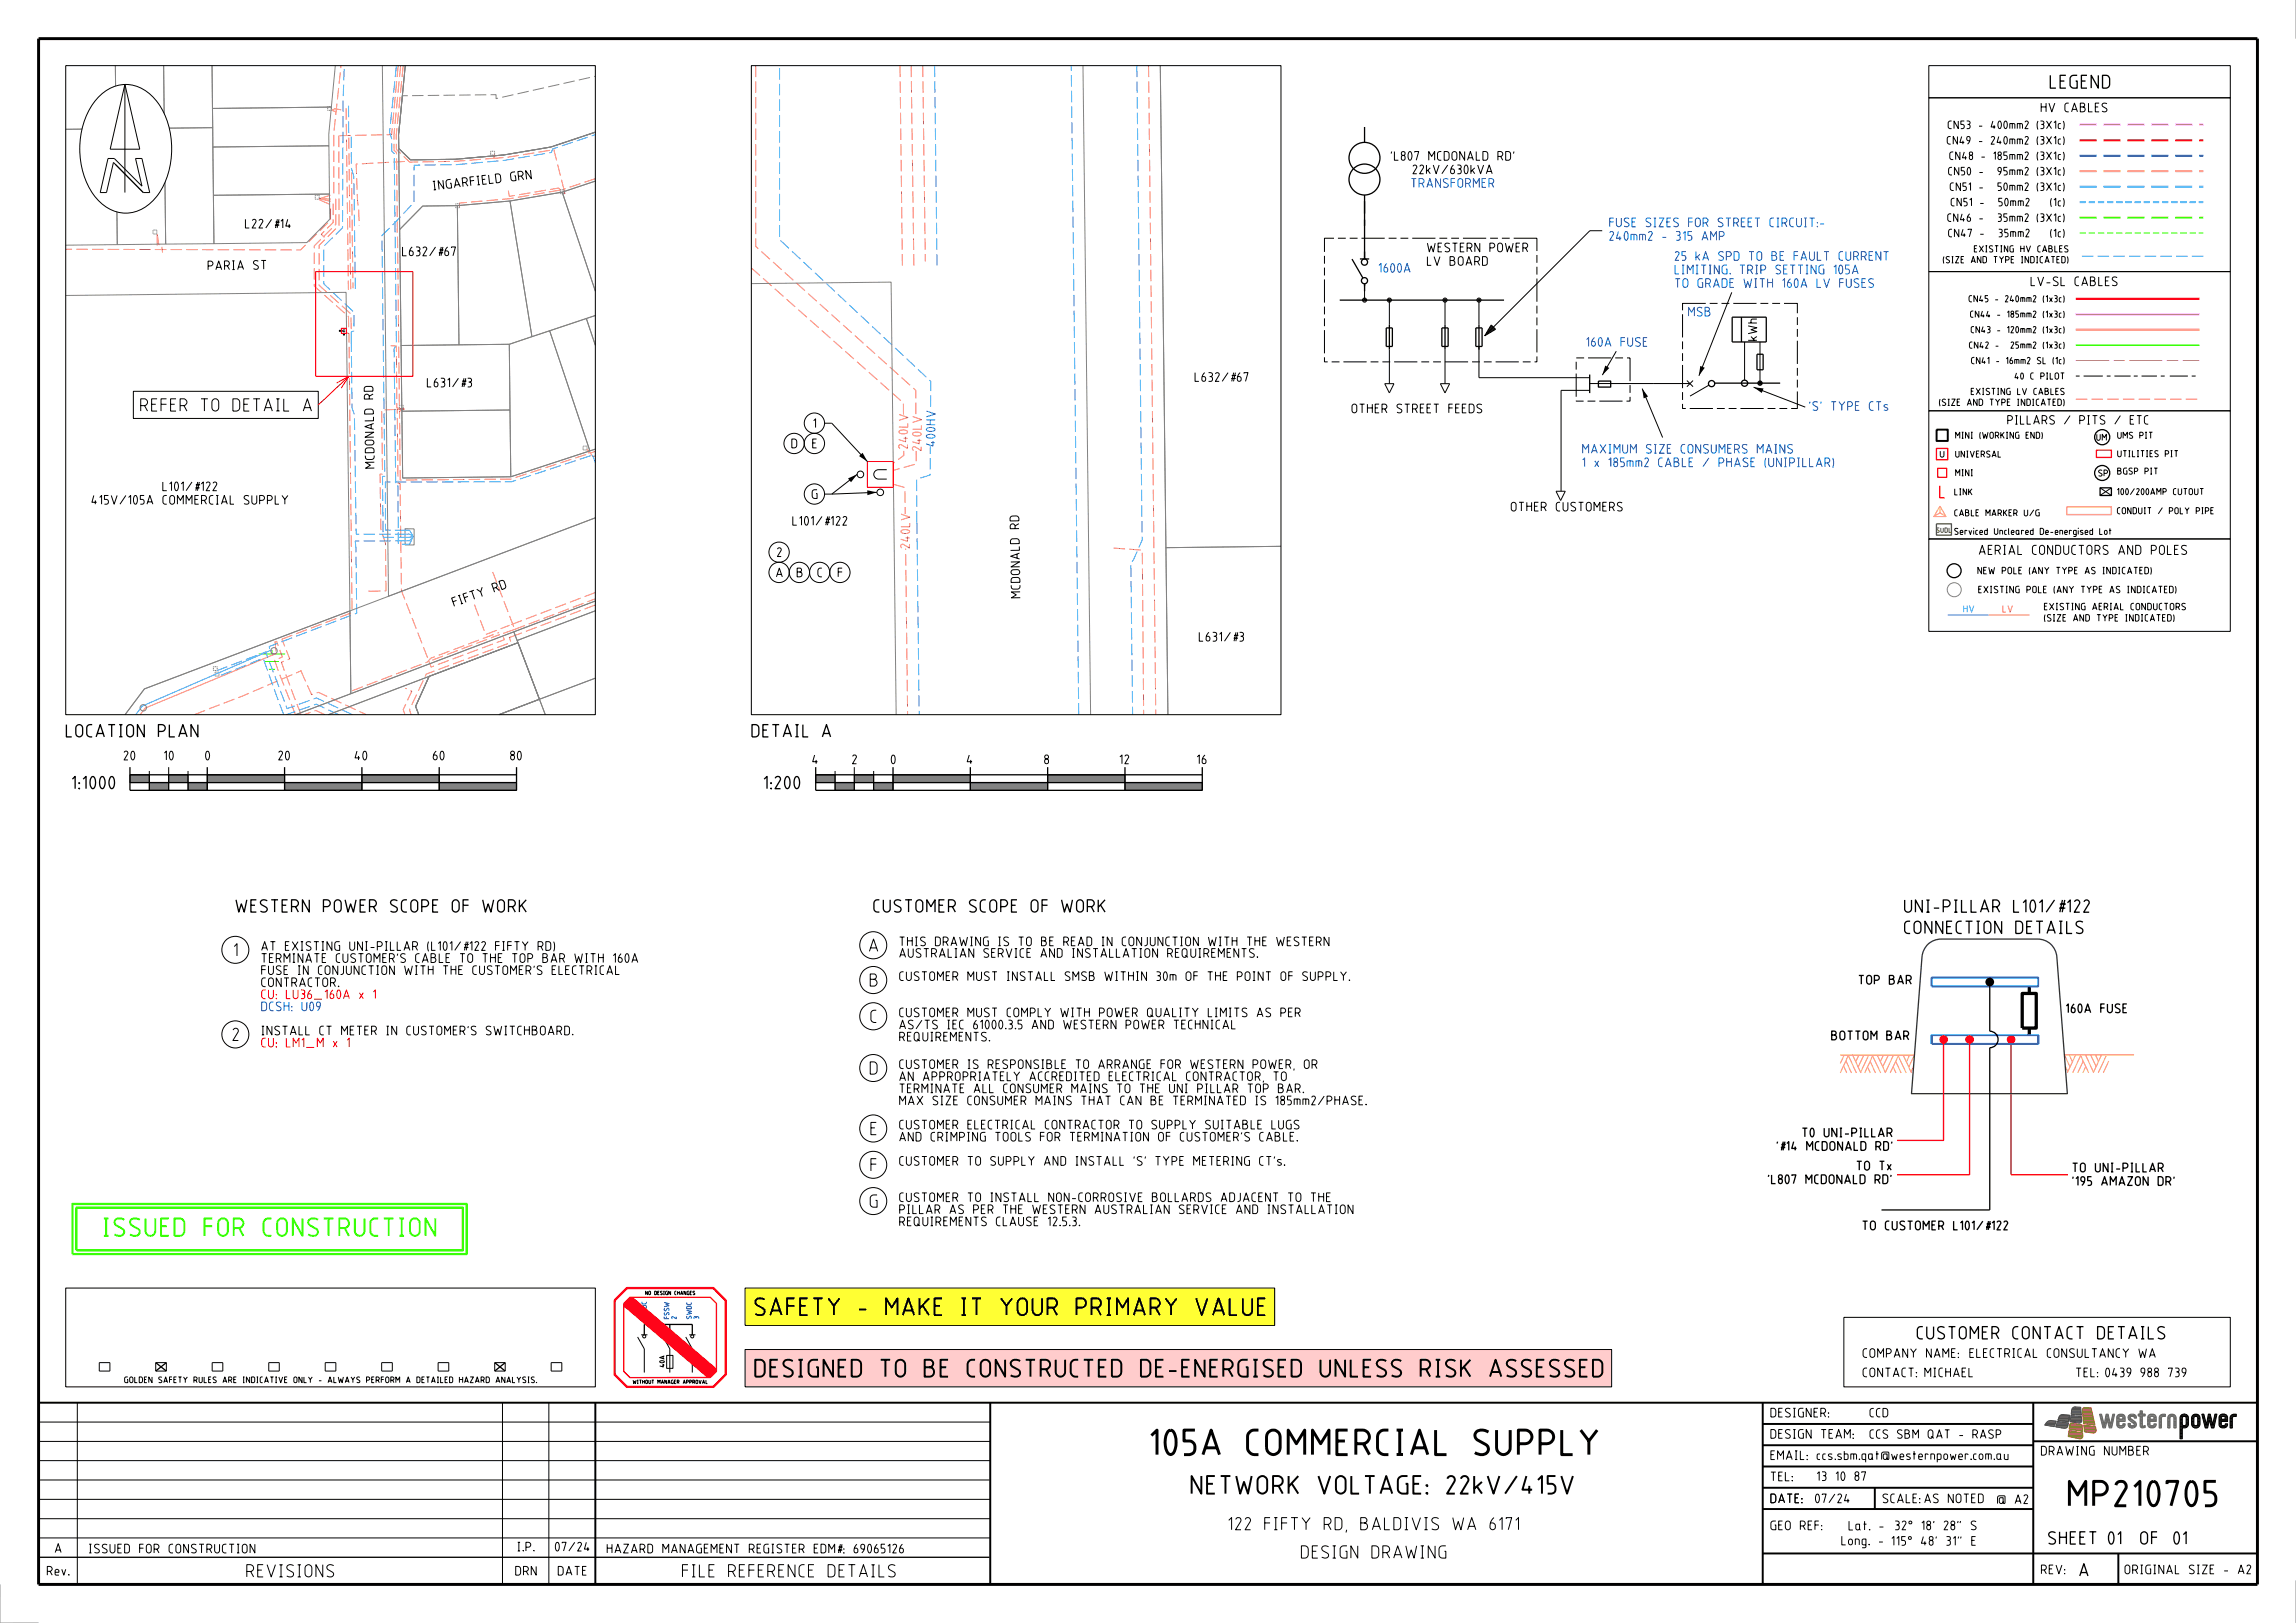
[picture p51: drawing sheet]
<svg xmlns="http://www.w3.org/2000/svg" width="594mm" height="420mm" viewBox="0 0 594 420" stroke-linecap="round" stroke-linejoin="round" font-family="sans-serif">
<defs><g id="words">
<g font-size="7">
<text x="285" y="376.7">105A COMMERCIAL SUPPLY</text>
<text x="532.5" y="390">MP210705</text>
</g>
<text font-size="5" fill="#3f0" x="26.6" y="320">ISSUED FOR CONSTRUCTION</text>
<text font-size="5" x="292.2" y="386.7">NETWORK VOLTAGE: 22kV/415V</text>
<g font-size="4.8">
<text x="195.2" y="340.6">SAFETY - MAKE IT YOUR PRIMARY VALUE</text>
<text x="195.2" y="356.5">DESIGNED TO BE CONSTRUCTED DE-ENERGISED UNLESS RISK ASSESSED</text>
</g>
<text font-size="3.6" x="530.3" y="23">LEGEND</text>
<g font-size="3.5">
<text x="36.3" y="106.5">REFER TO DETAIL A</text>
<text x="17" y="190.8">LOCATION PLAN</text>
<text x="194.4" y="190.8">DETAIL A</text>
<text x="18.6" y="204.3">1:1000</text>
<text x="197.5" y="204.3">1:200</text>
<text x="60.9" y="236.2">WESTERN POWER SCOPE OF WORK</text>
<text x="225.9" y="236.2">CUSTOMER SCOPE OF WORK</text>
<text x="492.6" y="236.2">UNI-PILLAR L101/#122</text>
<text x="492.6" y="241.7">CONNECTION DETAILS</text>
<text x="60.4" y="247.6">1</text>
<text x="224.8" y="246.4">A</text>
<text x="225" y="255.4">B</text>
<text x="60.1" y="269.4">2</text>
<text x="225.1" y="264.8">C</text>
<text x="225" y="278.1">D</text>
<text x="225.1" y="293.8">E</text>
<text x="225.1" y="303.2">F</text>
<text x="225" y="312.6">G</text>
<text x="495.9" y="346.6">CUSTOMER CONTACT DETAILS</text>
<text x="302.6" y="396.1">122 FIFTY RD, BALDIVIS WA 6171</text>
<text x="529.9" y="399.7">SHEET</text>
<text x="545.3" y="399.7">01</text>
<text x="555.2" y="399.7">OF01</text>
<text x="321.1" y="403.4">DESIGN DRAWING</text>
<text x="537.9" y="408">A</text>
<text x="63.7" y="408.2">REVISIONS</text>
<text x="176.4" y="408.2">FILE REFERENCE DETAILS</text>
</g>
<text font-size="2.6" x="511.9" y="143.6">AERIAL CONDUCTORS AND POLES</text>
<g font-size="2.5">
<text x="528" y="29.1">HV CABLES</text>
<text x="359.8" y="41.6">'L807 MCDONALD RD'</text>
<text x="132.1" y="47" transform="rotate(-7 132.1 47)">GRN</text>
<text x="365.4" y="45.1">22kV/630kVA</text>
<text x="112.1" y="49.3" transform="rotate(-7 112.1 49.3)">I NGA RFI ELD</text>
<text x="63.4" y="59.1">L22/#14</text>
<text x="369.2" y="65.3">WESTERN POWER</text>
<text x="53.7" y="70" transform="rotate(-1 53.7 70)">P A RI A</text>
<text x="65.5" y="69.8" transform="rotate(-1 65.5 69.8)">S T</text>
<text x="104" y="66.3">L632/#67</text>
<text x="369.2" y="68.8">LV BOARD</text>
<text x="525.3" y="74.1">LV-SL CABLES</text>
<text x="454.6" y="88.2" transform="rotate(-90 454.6 88.2)">kWh</text>
<text x="110.4" y="100.2">L631/#3</text>
<text x="309.1" y="98.8">L632/#67</text>
<text x="96.7" y="103.4" transform="rotate(-91 96.7 103.4)">RD</text>
<text x="349.6" y="107">OTHER STREET FEEDS</text>
<text x="210.4" y="110.8">1</text>
<text x="204.8" y="116">D</text>
<text x="210.1" y="116">E</text>
<text x="97" y="121.2" transform="rotate(-91 97 121.2)">MCDONA LD</text>
<text x="23.6" y="130.6">415V/105A COMMERCIAL SUPPLY</text>
<text x="42" y="127.1">L101/#122</text>
<text x="210" y="129.1">G</text>
<text x="205" y="136">L101/#122</text>
<text x="263.7" y="136.9" transform="rotate(-91 263.7 136.9)">RD</text>
<text x="390.9" y="132.4">OTHER CUSTOMERS</text>
<text x="200.7" y="149.4">A</text>
<text x="201" y="144.1">2</text>
<text x="206.1" y="149.4">B</text>
<text x="211.5" y="149.4">C</text>
<text x="216.7" y="149.4">F</text>
<text x="127.9" y="153.4" transform="rotate(-20 127.9 153.4)">RD</text>
<text x="264.1" y="154.8" transform="rotate(-91 264.1 154.8)">MCDONA LD</text>
<text x="117.5" y="157.1" transform="rotate(-20 117.5 157.1)">FI FT Y</text>
<text x="310.1" y="166">L631/#3</text>
<text x="32" y="196.8">20</text>
<text x="42.4" y="196.8">10</text>
<text x="53.1" y="196.8">0</text>
<text x="72" y="196.8">20</text>
<text x="91.7" y="196.8">40</text>
<text x="112" y="196.8">60</text>
<text x="132" y="196.8">80</text>
<text x="210.1" y="197.8">4</text>
<text x="220.4" y="197.8">2</text>
<text x="230.5" y="197.8">0</text>
<text x="250.1" y="197.8">4</text>
<text x="270.1" y="197.8">8</text>
<text x="289.6" y="197.8">12</text>
<text x="309.6" y="197.8">16</text>
<text x="232.6" y="244.9">THIS DRAWING IS TO BE READ IN CONJUNCTION WITH THE WESTERN</text>
<text x="67.6" y="249.2">TERMINATE CUSTOMER'S CABLE TO THE TOP BAR WITH 160A</text>
<text x="67.6" y="246.1">AT EXISTING UNI-PILLAR (L101/#122 FIFTY RD)</text>
<text x="232.6" y="247.9">AUSTRALIAN SERVICE AND INSTALLATION REQUIREMENTS.</text>
<text x="67.6" y="255.4">CONTRACTOR.</text>
<text x="67.6" y="252.3">FUSE IN CONJUNCTION WITH THE CUSTOMER'S ELECTRICAL</text>
<text x="232.6" y="253.9">CUSTOMER MUST INSTALL SMSB WITHIN 30m OF THE POINT OF SUPPLY.</text>
<text x="480.8" y="254.8">TOP BAR</text>
<text x="232.6" y="263.3">CUSTOMER MUST COMPLY WITH POWER QUALITY LIMITS AS PER</text>
<text x="534.5" y="262.2">160A FUSE</text>
<text x="67.6" y="267.9">INSTALL CT METER IN CUSTOMER'S SWITCHBOARD.</text>
<text x="232.6" y="269.5">REQUIREMENTS.</text>
<text x="232.6" y="266.4">AS/TS IEC 61000.3.5 AND WESTERN POWER TECHNICAL</text>
<text x="473.8" y="269.2">BOTTOM BAR</text>
<text x="232.6" y="279.8">AN APPROPRIATELY ACCREDITED ELECTRICAL CONTRACTOR, TO</text>
<text x="232.6" y="276.6">CUSTOMER IS RESPONSIBLE TO ARRANGE FOR WESTERN POWER, OR</text>
<text x="232.6" y="286">MAX SIZE CONSUMER MAINS THAT CAN BE TERMINATED IS 185mm2/PHASE.</text>
<text x="232.6" y="282.9">TERMINATE ALL CONSUMER MAINS TO THE UNI PILLAR TOP BAR.</text>
<text x="232.6" y="292.3">CUSTOMER ELECTRICAL CONTRACTOR TO SUPPLY SUITABLE LUGS</text>
<text x="232.6" y="295.4">AND CRIMPING TOOLS FOR TERMINATION OF CUSTOMER'S CABLE.</text>
<text x="459.6" y="297.8">'#14 MCDONALD RD'</text>
<text x="466.2" y="294.3">T0 UNI-PILLAR</text>
<text x="232.6" y="301.7">CUSTOMER TO SUPPLY AND INSTALL 'S' TYPE METERING CT's.</text>
<text x="480.3" y="302.9">TO Tx</text>
<text x="536.1" y="303.4">TO UNI-PILLAR</text>
<text x="232.6" y="311.1">CUSTOMER TO INSTALL NON-CORROSIVE BOLLARDS ADJACENT TO THE</text>
<text x="457.4" y="306.4">'L807 MCDONALD RD'</text>
<text x="536.1" y="306.9">'195 AMAZON DR'</text>
<text x="232.6" y="317.3">REQUIREMENTS CLAUSE 12.5.3.</text>
<text x="232.6" y="314.2">PILLAR AS PER THE WESTERN AUSTRALIAN SERVICE AND INSTALLATION</text>
<text x="481.8" y="318.4">TO CUSTOMER L101/#122</text>
<text x="481.9" y="351.4">COMPANY NAME: ELECTRICAL CONSULTANCY WA</text>
<text x="481.9" y="356.4">CONTACT:MICHAEL</text>
<text x="537" y="356.4">TEL:0439 988 739</text>
<text x="458" y="366.8">DESIGNER:</text>
<text x="458" y="377.8">EMAIL:ccs.sbm.qat@westernpower.com.au</text>
<text x="458" y="372.3">DESIGN TEAM:</text>
<text x="528" y="376.7">DRAWING NUMBER</text>
<text x="458" y="383.3">TEL:</text>
<text x="470" y="383.2">13 10 87</text>
<text x="458" y="389">DATE: 07/24</text>
<text x="458" y="389">DATE:</text>
<text x="487" y="389">SCALE:</text>
<text x="497.8" y="389">AS NOTED</text>
<text x="516.6" y="389.2">@ A2</text>
<text x="458" y="396">GEO REF:</text>
<text x="14.2" y="401.9">A</text>
<text x="23" y="402">ISSUED FOR CONSTRUCTION</text>
<text x="133.8" y="401.5">I.P.</text>
<text x="143.6" y="401.5">07/24</text>
<text x="157" y="402">HAZARD MANAGEMENT REGISTER EDM#: 69065126</text>
<text x="476.4" y="399.9">Long. -115° 48' 31&quot; E</text>
<text x="478.2" y="396">Lat. -32° 18' 28&quot; S</text>
<text x="12.1" y="407.7">Rev.</text>
<text x="133.3" y="407.7">DRN</text>
<text x="144.3" y="407.7">DATE</text>
<text x="528" y="407.4">REV:</text>
<text x="549.6" y="407.4">ORIGINAL SIZE - A2</text>
</g>
<g font-size="2.5" fill="#0028fa">
<text x="365" y="48.6">TRANSFORMER</text>
<text x="416.3" y="58.8">FUSE SIZES FOR STREET CIRCUIT:-</text>
<text x="416.3" y="62.3">240mm2 - 315 AMP</text>
<text x="356.7" y="70.6">1600A</text>
<text x="433.3" y="71">LIMITING. TRIP SETTING 105A</text>
<text x="433.3" y="67.5">25 kA SPD TO BE FAULT CURRENT</text>
<text x="433.3" y="74.5">TO GRADE WITH 160A LV FUSES</text>
<text x="436.7" y="81.9">MSB</text>
<text x="410.4" y="89.7">160A FUSE</text>
<text x="468" y="106.3">'S' TYPE CTs</text>
<text x="409.3" y="117.4">MAXIMUM SIZE CONSUMERS MAINS</text>
<text x="409.3" y="120.9">1 x 185mm2 CABLE / PHASE (UNIPILLAR)</text>
<text x="67.6" y="261.7">DCSH: U09</text>
</g>
<g font-size="2.5" fill="#f66">
<text x="234.9" y="112.4" transform="rotate(-89 234.9 112.4)">0 LV</text>
<text x="238.5" y="113" transform="rotate(-89 238.5 113)">0 LV</text>
<text x="234.9" y="116.2" transform="rotate(-89 234.9 116.2)">2</text>
<text x="234.9" y="114.4" transform="rotate(-89 234.9 114.4)">4</text>
<text x="238.4" y="116.7" transform="rotate(-89 238.4 116.7)">2</text>
<text x="238.4" y="115" transform="rotate(-89 238.4 115)">4</text>
<text x="235.4" y="142" transform="rotate(-89 235.4 142)">2</text>
<text x="235.4" y="140.2" transform="rotate(-89 235.4 140.2)">4</text>
<text x="235.4" y="138.2" transform="rotate(-89 235.4 138.2)">0 LV</text>
</g>
<g font-size="2.5" fill="#06f">
<text x="242" y="113.5" transform="rotate(-89 242 113.5)">0</text>
<text x="242" y="111.8" transform="rotate(-89 242 111.8)">0 HV</text>
<text x="242" y="115.5" transform="rotate(-89 242 115.5)">4</text>
</g>
<g font-size="2.5" fill="#f00">
<text x="67.6" y="258.6">CU: LU36_160A x 1</text>
<text x="67.6" y="271.1">CU: LM1_M x 1</text>
</g>
<g font-size="2.4">
<text x="519.3" y="109.9">PILLARS / PITS / ETC</text>
<text x="483.7" y="366.8">CCD</text>
<text x="483.7" y="372.3">CCS SBM QAT - RASP</text>
</g>
<g font-size="2.2">
<text x="503.9" y="33.4">CN53 - 400mm2 (3X1c)</text>
<text x="503.7" y="37.4">CN49 - 240mm2 (3X1c)</text>
<text x="504.3" y="41.4">CN48 - 185mm2 (3X1c)</text>
<text x="504" y="45.4">CN50 -</text>
<text x="515.5" y="45.4">95mm2 (3X1c)</text>
<text x="504.4" y="49.4">CN51 -</text>
<text x="504.7" y="53.4">CN51 -</text>
<text x="515.8" y="49.4">50mm2 (3X1c)</text>
<text x="516.9" y="53.4">50mm2</text>
<text x="530.2" y="53.4">(1c)</text>
<text x="503.8" y="57.4">CN46 -</text>
<text x="515.4" y="57.4">35mm2 (3X1c)</text>
<text x="504" y="61.4">CN47 -</text>
<text x="516.5" y="61.4">35mm2</text>
<text x="530.1" y="61.4">(1c)</text>
</g>
<g font-size="1.9">
<text x="511.6" y="148.6">NEW POLE (ANY TYPE AS INDICATED)</text>
<text x="511.8" y="153.5">EXISTING POLE (ANY TYPE AS INDICATED)</text>
<text x="528.8" y="160.8">(SIZE AND TYPE INDICATED)</text>
<text x="528.8" y="157.9">EXISTING AERIAL CONDUCTORS</text>
</g>
<text font-size="1.9" fill="#39f" x="507.9" y="158.5">HV</text>
<text font-size="1.9" fill="#f66" x="518.1" y="158.5">LV</text>
<g font-size="1.8">
<text x="510.7" y="65.3">EXISTING HV CABLES</text>
<text x="502.7" y="68.1">(SIZE AND TYPE INDICATED)</text>
<text x="509.3" y="78.2">CN45 - 240mm2 (1x3c)</text>
<text x="509.7" y="82.2">CN44 - 185mm2 (1x3c)</text>
<text x="509.9" y="86.2">CN43 - 120mm2 (1x3c)</text>
<text x="509.4" y="90.2">CN42 -</text>
<text x="510" y="94.2">CN41 - 16mm2 SL (1c)</text>
<text x="519.1" y="90.2">25mm2 (1x3c)</text>
<text x="521.2" y="98.2">40 C PILOT</text>
<text x="501.7" y="105">(SIZE AND TYPE INDICATED)</text>
<text x="509.9" y="102.2">EXISTING LV CABLES</text>
<text x="505.9" y="113.5">MINI (WORKING END)</text>
<text x="547.8" y="113.5">UMS PIT</text>
<text x="505.9" y="118.4">UNIVERSAL</text>
<text x="542.4" y="114">UM</text>
<text x="547.8" y="118.3">UTILITIES PIT</text>
<text x="505.9" y="123.2">MINI</text>
<text x="542.9" y="123.3">SP</text>
<text x="547.8" y="122.8">BGSP PIT</text>
<text x="505.6" y="128.2">LINK</text>
<text x="547.7" y="128.1">100/200AMP CUTOUT</text>
<text x="505.6" y="133.6">CABLE MARKER U/G</text>
<text x="547.7" y="133">CONDUIT / POLY PIPE</text>
<text x="505.6" y="138.4">Serviced Uncleared De-energised Lot</text>
</g>
<text font-size="1.6" x="32.2" y="357.9">GOLDEN SAFETY RULES ARE INDICATIVE ONLY - ALWAYS PERFORM A DETAILED HAZARD ANALYSIS.</text>
<text font-size="1.3" fill="#329932" x="501" y="137.9">SUDL</text>
<g font-size="1.3" fill="#0028fa">
<text x="167.3" y="341.1" transform="rotate(-90 167.3 341.1)">SWDC</text>
<text x="169.2" y="341.1" transform="rotate(-90 169.2 341.1)">1</text>
<text x="173.1" y="341.3" transform="rotate(-90 173.1 341.3)">FSSW</text>
<text x="175" y="341.3" transform="rotate(-90 175 341.3)">2</text>
<text x="178.9" y="341.3" transform="rotate(-90 178.9 341.3)">SWDC</text>
<text x="180.8" y="341.3" transform="rotate(-90 180.8 341.3)">3</text>
</g>
<text font-size="1.3" x="171.9" y="353.8" transform="rotate(-90 171.9 353.8)">40A</text>
<g font-size="1">
<text x="167" y="335.1">NO DESIGN CHANGES</text>
<text x="163.7" y="358.1">WITHOUT MANAGER APPROVAL</text>
</g>
</g></defs>
<path d="M17 333.3h137v25.6h-137zM25.7 352.6h2.7v2.2h-2.7zM40.3 352.6h2.7v2.2h-2.7zM54.9 352.6h2.7v2.2h-2.7zM69.5 352.6h2.7v2.2h-2.7zM84.1 352.6h2.8v2.2h-2.8zM98.7 352.6h2.8v2.2h-2.8zM113.3 352.6h2.8v2.2h-2.8zM128 352.6h2.7v2.2h-2.7zM142.6 352.6h2.7v2.2h-2.7z" fill="none" stroke="#000" stroke-width=".26"/>
<path d="M53.6 200.5h20v2h-20z" fill="#828282"/>
<path d="M53.6 200.5h20v2h-20z" fill="none" stroke="#000" stroke-width=".26"/>
<path d="M73.6 202.5h20v2h-20z" fill="#828282"/>
<path d="M73.6 202.5h20v2h-20z" fill="none" stroke="#000" stroke-width=".26"/>
<path d="M93.6 200.5h20v2h-20z" fill="#828282"/>
<path d="M93.6 200.5h20v2h-20z" fill="none" stroke="#000" stroke-width=".26"/>
<path d="M113.6 202.5h20v2h-20z" fill="#828282"/>
<path d="M113.6 202.5h20v2h-20z" fill="none" stroke="#000" stroke-width=".26"/>
<path d="M48.6 202.5h5v2h-5z" fill="#828282"/>
<path d="M48.6 202.5h5v2h-5z" fill="none" stroke="#000" stroke-width=".26"/>
<path d="M43.6 200.5h5v2h-5z" fill="#828282"/>
<path d="M43.6 200.5h5v2h-5z" fill="none" stroke="#000" stroke-width=".26"/>
<path d="M38.6 202.5h5v2h-5z" fill="#828282"/>
<path d="M38.6 202.5h5v2h-5z" fill="none" stroke="#000" stroke-width=".26"/>
<path d="M33.6 200.5h5v2h-5z" fill="#828282"/>
<path d="M33.6 200.5h5v2h-5zM179.1 349.1v6.1" fill="none" stroke="#000" stroke-width=".26"/>
<path d="M166.7 342.7h12.4" fill="none" stroke="#000" stroke-width=".34"/>
<path d="M231 200.5h20v2h-20z" fill="#828282"/>
<path d="M231 200.5h20v2h-20z" fill="none" stroke="#000" stroke-width=".26"/>
<path d="M251 202.5h20v2h-20z" fill="#828282"/>
<path d="M251 202.5h20v2h-20z" fill="none" stroke="#000" stroke-width=".26"/>
<path d="M271 200.5h20v2h-20z" fill="#828282"/>
<path d="M271 200.5h20v2h-20z" fill="none" stroke="#000" stroke-width=".26"/>
<path d="M291 202.5h20v2h-20z" fill="#828282"/>
<path d="M291 202.5h20v2h-20z" fill="none" stroke="#000" stroke-width=".26"/>
<path d="M226 202.5h5v2h-5z" fill="#828282"/>
<path d="M226 202.5h5v2h-5z" fill="none" stroke="#000" stroke-width=".26"/>
<path d="M221 200.5h5v2h-5z" fill="#828282"/>
<path d="M221 200.5h5v2h-5z" fill="none" stroke="#000" stroke-width=".26"/>
<path d="M216 202.5h5v2h-5z" fill="#828282"/>
<path d="M216 202.5h5v2h-5z" fill="none" stroke="#000" stroke-width=".26"/>
<path d="M211 200.5h5v2h-5z" fill="#828282"/>
<g fill="none" stroke="#000" stroke-width=".26">
<path d="M87.8 85.5h.3v.2h-.3zM88.9 86.4h.2v.3h-.2zM89.3 85.4h-.4l-.2 .2 .6 .2M229.4 121.5h-2.1a1.22 1.22 0 0 0-1.2 1.3 1.22 1.22 0 0 0 1.2 1.2h2.1M38.6 199.5v5M43.6 198.5v6M48.6 199.5v5M211 200.5h5v2h-5zM477 340.9h100v18h-100z"/>
<circle cx="222.6" cy="122.8" r=".86"/>
<circle cx="227.7" cy="127.4" r=".86"/>
</g>
<path d="M67 169.2h6.8M68.5 171.2h3.7M69.6 173.2h1.6M70.4 168.2v1" fill="none" stroke="#28ff00" stroke-width=".26"/>
<path d="M105.1 138.2h.8l1 .6M105.1 137.2h.8l1 1.6M106.9 138.8l-1 2M106.9 138.8l-1 .2M106.9 138.8l-1 1.2h-.7M70.4 168.2l-33.6 14.5-1.7 2.2" fill="none" stroke="#39f" stroke-width=".26"/>
<g fill="none" stroke="#f66" stroke-width=".26" stroke-dasharray="3 1.1" stroke-linecap="butt">
<path d="M103 17l-1.7 17.8-13.6 .3M103.6 17l-1.7 17.9 .1 4 .6 .6 .7 65.8 1.3 .6M104.3 17l-1.8 17.9 .1 3.7 3.4 3.4 .9-.1M195.5 17v46.8l41.4 37.2 .1 19.1-5.9 1.6M232.8 17l.7 52.7M235.7 17l.7 51.9M238.7 17l.7 50.7M297.1 17l1.9 167.9M85.9 28.6l.7-.5 1.7 .3M87 28.9l-1.1-.3M87.7 35.1v23.2l-5.2 5.2v10.3l8.3 7.5v3.8l-1.2 .3M89.5 28l.5 32.4"/>
<path d="M90.2 35.6l.5 39.2M82.6 51.7l2.9 1.3v4l-7.7 7.7-60.8-.2M82.7 51.4l3.7-1.2v-15.8l1.8-17.4M82.7 51.4l4.2 .2v6.4l-5.6 5.6v10.4l8.9 7.9v2.7l-.6 .4M82.7 51.4l3.5 .9v5.3l-3.1 3 .8 .8M90.9 44.6l.4 30M104.7 41.8l-12.6 .7 .8 15.9M118.9 53.6v-1.1l13-1.1 12.8-2.2 1.5 .9M127.8 40.2l-.1 .8-9.9 .8-10.9 .1M131.5 49.3l.3 1.5 12.7-2.1 1.7 1.4M146.2 50.1l-.3-1.2M154 46.2l-8.1 2.7-2.6-10.3-12.2 2.1-3.1 .3-.2-.8"/>
<path d="M40.7 60.6v4M40.7 60.6l.4 2.7h.7l.3 2.1M90 60.4l.1 14.6M194.4 69.3l39.3 35 .1 13.5-2.7 2.1M89.7 86.1l.6 .2 .8 72.2-18.2 6.9M101.1 89.4l1.5 .2 .1 15.9 1.9 .4M104.4 106.1l-1 .3 .1 17.8 28.6-.2 21.9-7.2M104.6 105.9h-1.8l.2 19.2h.5l.4 27.8 7.1 18.3M152.1 116.4l.3 1M154 118l-.6 .2-1.3-1.8M231.1 125.3l3 .9 .7 58.7M95.5 153l4.4-.1-.2-12.3-1.2-3.7-.2-14.2h.7l-.3-16.6 5.9-.2"/>
<path d="M122.8 156.7l2.9 7.5 6.1-2.4M154 156.5l-20.5 7.8M154 153.3l-22.2 8.5M288.1 141.8l7.4 .6 .4 42.5M71.5 165.9l-.4 .2 .4 3M77.9 173.6l2.7 6.2 1.8-.6 12.4 5.7M91.1 178.8l19.5-7.5 .8-1 17.7-6.6M111.8 170.8l17.5-6.6M132.9 162.2l-5.7-14.8M133 162.9l-3.1 1.1 .6 1.5-19 7.1-.5-1.4M133 162.9l21-7.9M133.5 164.3l-1.7 .7 .4 1.2-21.9 8.2-4.4 9.3 .5 1.2"/>
<path d="M50.3 184.9l12.4-4.8 15.2-6.5M76.4 184.9l-5.4-14 2.1-.9-1.6-4.1M77.9 184.9l-5.1-13.5 2.2-.9-2.1-5.1M84.1 184.9l-2.4-1-3 1M104.8 184.9l-.5-1.3 2.2-4.7-1.6-.8"/>
</g>
<g fill="none" stroke="#828282" stroke-width=".26">
<path d="M86.7 17l-1 10.7-30.7 .4-.1-11.1 .1 16-12.5 .2-.2-16.2 .2 16.2-12.5 .1-.2-16.3 .2 16.3-13 .2 13-.2 .3 30-13.3 .1M98.9 17l1.6 137.3 53.5-20.3-63.5 24.1 .3 21.4 63.2-24-21.1 8 .9 2.3 20.2-7.7-20.2 7.7 5.8 15.2 14.4-5.5-14.4 5.5 1.5 3.9-1.5-3.9-10.5 3.9 10.5-3.9-5.6-14.7-23 8.7-3.5 7.8 .8 2.1-.8-2.1 3.5-7.8-26.1 9.9 49.1-18.6-1.1-2.8-56.4 21.4 14.3-5.4-.3-21.4-53.1 20.2-5.1 6.6 5.1-6.6 53.1-20.2-1-82.4-72.5 .8M104.8 17l-1.7 17.9 .1 3.5 3 3 11.6-.2 12.6-1.1 12.1-2.1 11.5-3.8-11.5 3.8-12.1 2.1-12.6 1.1-11.6 .2-3-3 .2 21 6-6.1 8.9-.1 13.6-1.2 13.6-2.3 8.5-2.8-8.5 2.8 8.5 25.6-8.5-25.6-13.6 2.3 5.7 35.1 16.4-5.4-2.3 .7 2.3 6.9-2.3-6.9-9.5 3.2 10.4 31.1 1.4-.5-21.8 7.2-28 .3-1.1-88.8zM280.2 17l2 167.9M300.2 17l2 167.9-.6-43.2 29.8-.3-29.8 .3zM30 33.3l12.5-.1 .4 30-12.6 .1zM42.5 33.2l12.5-.2 .4 30.1-12.5 .1zM55 28.1l30.7-.4-.6 7.1v2.9l-30 .3zM55.1 38l30-.3 .1 12.5-30 .3zM84.8 27.9v.3M84.8 28.4l.1 .2M84.9 27.6l-.1 .1"/>
<path d="M85.1 27.6h.3M85.1 28.6h.3M85.6 27.6l.2 .1M85.8 27.9v.3M85.8 28.4l-.2 .2M126.9 39.5v.3M126.9 40l.2 .1M127.1 39.1l-.2 .2M127.3 39.1h.3M127.8 39.1l.2 .2M128 39.5v.3M128 40l-.2 .1"/>
<path d="M39.6 59.9v.3M39.7 59.5l-.1 .2M39.9 59.5h.4M40.4 59.5l.2 .2M40.6 59.9v.3M55.2 50.5l30-.3 .1 6.5-5.9 6.1-24 .3zM81.6 50.9v.3M81.6 51.4l.1 .2M81.7 50.5l-.1 .2M81.9 50.5h.3M81.9 51.6h.3M82.4 50.5l.2 .2"/>
<path d="M82.6 50.9v.3M82.6 51.4l-.2 .2M109.4 53.3l8.9-.1 .4 36-14.9 .2-.4-30zM117.9 53.1v.3M117.9 53.6l.1 .1M118 52.7l-.1 .2M118.2 52.7h.4M118.2 53.7h.4M118.3 53.2l13.6-1.2 5.7 35.1-5.8 2-13.1 .1zM118.7 52.7l.2 .2M118.9 53.1v.3M118.9 53.6l-.2 .1"/>
<path d="M127.3 40.1h.3M145 49.4v.4M145 50l.1 .1M145.1 49.1l-.1 .2M145.3 49.1h.3M145.3 50.1h.3M145.8 49.1l.1 .2M145.9 49.4v.4M145.9 50l-.1 .1M39.6 60.4l.1 .2M39.9 60.6h.4M40.6 60.4l-.2 .2"/>
<path d="M194.4 73.4l36.1-.4 1.3 111.9M103.8 89.4l28-.3 .1 17-27.9 .3zM131.8 89.1l10.4-3.5 10.4 31.1-20.4 6.7zM103.3 105.2v.4M103.3 105.7l.2 .2M103.5 104.9l-.2 .1M103.7 104.9h.3M103.7 105.9h.3M104 106.4l27.9-.3 .3 17.3-28 .3zM104.2 104.9l.1 .1M104.3 105.2v.4M104.3 105.7l-.1 .2"/>
<path d="M150.8 115.8v.3M150.8 116.3l.2 .1M151 115.4l-.2 .2M151.2 115.4h.3M151.2 116.4h.3M151.7 115.4l.2 .2M151.9 115.8v.3M151.9 116.3l-.2 .1M104.8 136.8l2.3 .1v4.1h-2.3zM55.2 172.8v.4M55.2 173.3l.2 .2M55.4 172.5l-.2 .2"/>
<path d="M55.5 172.5h.4M55.5 173.5h.4M55.6 174.3v.3M55.6 174.8l.2 .2M55.8 173.9l-.2 .2M56 173.9h.3M56 175h.3M56.1 172.5l.1 .2M56.2 172.8v.4M56.2 173.3l-.1 .2M56.5 173.9l.2 .2M56.7 174.3v.3"/>
<path d="M56.7 174.8l-.2 .2"/>
<circle cx="70.9" cy="168.4" r=".83"/>
<circle cx="37.1" cy="183.2" r=".82"/>
</g>
<path d="M82.5 51.4h.2l-.1 .3M128 40.1l-.2 .1M145.9 49.9l.3 .2M104.4 105.7l.2 .2-.2 .2M151.9 116.3l.2 .1M95.6 152.9h-.3M71.5 169.1l-34 14.2-1.2 1.6M78 173.5h-.3M54.4 183.2l.1 .2" fill="none" stroke="#f66" stroke-width=".26"/>
<g fill="none" stroke="#39f" stroke-width=".26" stroke-dasharray="3 1.1" stroke-linecap="butt">
<path d="M102.6 17l-1.8 17.2 .5 1.6 .1 3.3 .6 .6 .6 49.3-.6 1.2 .4 35.5h.5l.1 15.1h2.9M241.8 17l.6 52.2M294.1 17l1.4 122.8-2.3 5.1-.6 .8 .4 39.2M90.2 27.4v6.8l.6 1.2 .1 8.1 .6 2.3 .4 29.1M90.9 88.1l.2 17.6 .6 1.6 .4 30.9M90.9 88.1v-2.2l.6-.3 .1-4.8-7.8-7.3v-9.8l4.8-4.8 .2-32.9 .3-9M154 119.7l-.7-1.9M91.9 140l.2 1.7 .2 17-22.7 8.6 .2 1.1M105.1 137.2h-5.4v-12.5h32.6l21-6.9M105.1 138.2h-13M105.2 140h-13.3M105.9 139h-6.8l-.1-15.7h.6l-.8-62.4 8.3-8.6v-9.6l10.7-.1 12.7-1.1 12.2-2 .3-1 11-3.7"/>
<path d="M237.2 135.2l.6 49.7M237.2 135.2l-.1-11.2 3.5-1.1 .2-24.2-39.1-36.7v-45M73.4 184.9l-5.3-14.6-11.4 4.7M87.6 184.9l-5.8-2.7-7.8 2.7M91.2 184.9l-9.4-4.3-7.5 2.8-5.6-14.7-12.5 4.8M279.1 184.9l-2-167.9"/>
</g>
<path d="M154 34.2l-11.5 3.8-12.1 2.1-12.6 1.1-11.6 .2-3-3-.1-3.5 1-10.1 24.2-.3v1l25.7-5.8" fill="none" stroke="#828282" stroke-width=".26" stroke-dasharray="3 1.1" stroke-linecap="butt"/>
<path d="M88.3 85h1.3v1.3h-1.3zM224.4 119.4h6.7v6.7h-6.7z" fill="none" stroke="#f00" stroke-width=".26"/>
<path d="M33.6 198.5v6h100v-6M53.6 198.5v6M73.6 198.5v6M93.6 198.5v6M113.6 198.5v6M33.6 200.5h100M33.6 202.5h100" fill="none" stroke="#000" stroke-width=".34"/>
<path d="M192.8 333.3h137v9.7h-137z" fill="#ff3"/>
<path d="M192.8 333.3h137v9.7h-137z" fill="none" stroke="#000" stroke-width=".26"/>
<path d="M192.8 349.2h224.1v9.7h-224.1z" fill="#fcc"/>
<g fill="none" stroke="#000" stroke-width=".26">
<path d="M226.9 127.4l-11.7 .5M216 199.5v5M221 198.5v6M226 199.5v5M165 346l1.7 3.1v6.1M165.9 345.4h1.6M171.6 346l1.7 3.1v6.1M172.5 350.7h1.6v3.4h-1.6zM172.5 345.4h1.6M177.4 346l1.7 3.1M178.3 345.4h1.6M192.8 349.2h224.1v9.7h-224.1z"/>
<path d="M10 368h246.2M10 373h246.2M10 378h246.2M20 363v47M130 363v47M142 363v47M564 372.2h.6M564 372h.6M564 371.7h.6M564 371.6h.6M564 371.4h.6M564 371.1h.6"/>
<path d="M564 371h.6M564 370.8h.6M564 370.5h.6M564 370.4h.6M564 370.2h.6M564 369.9h.6M564 369.8h.6M564 369.6h.6M564 369.3h1.7M564 369.2h2M564 369h2.1M564 368.7h.7"/>
<path d="M564 368.6h.6M564 368.4h.6M564 368.1h.6M564 368h.6M564 367.8h.6M564 367.5h.6M564 367.3h.6M564 367.2h.6M564 366.9h.6M564 366.7h.6M564.1 366.6h.8M564.2 366.3h1.8"/>
<path d="M564.3 366.2a1.1 1.1 0 0 1 1.2-.2 1.1 1.1 0 0 1 .7 1v1.5a1.1 1.1 0 0 1-1.6 .9v2.9h-.6v-5.4zM564.4 366.1h1.4M564.6 366.7l.4-.1 .5 .1 .1 1.8-.2 .4-.8-.2zM564.9 366h.4M565.2 366.6h.9M565.5 368.7h.7M565.5 366.7h.7M565.6 368.6h.6M565.6 368.4h.6M565.6 368.1h.6M565.6 368h.6M565.6 367.8h.6"/>
<path d="M565.6 367.5h.6M565.6 367.3h.6M565.6 367.2h.6M565.6 366.9h.6M567 368.7h.6M567 368.5h.6M567 368.3h.6M567 368.1h.6M567 367.9h.6M567 367.7h.6M567 367.5h.6M567 367.3h.6"/>
<path d="M567 367.1h.6M567 366.9h.6M567 366.7h.7M567.1 368.9h.7M567.1 366.5h2M567.2 369.1h1.8M567.2 366.3h1.7M567.3 366.2a1.11 1.11 0 0 1 1.2-.2 1.11 1.11 0 0 1 .7 1v1.5a1.1 1.1 0 0 1-1.1 1 1.1 1.1 0 0 1-1.1-1v-1.6zM567.3 369.3h1.6M567.5 366.1h1.2M567.6 366.7l.4-.1 .5 .1 .1 1.8-.2 .4-.8-.2zM567.7 369.5h.8"/>
<path d="M568.4 368.9h.7M568.5 366.7h.6M568.5 368.7h.7M568.6 368.5h.6M568.6 368.3h.6M568.6 368.1h.6M568.6 367.9h.6M568.6 367.7h.6M568.6 367.5h.6M568.6 367.3h.6M568.6 367.1h.6M568.6 366.9h.6"/>
<path d="M569.6 366h.6l.6 2.7 .5-2.7h.5l.7 2.6 .5-2.6h.5l-.7 3.5h-.7l-.5-2.1-.5 2.1h-.6zM569.6 366h.6M569.7 366.2h.5M569.7 366.4h.6M569.8 366.6h.5M569.8 366.8h.6M569.9 367h.5M569.9 367.2h.6M570 367.4h.5M570.1 367.6h.5M570.1 367.8h.5M570.1 368h.6"/>
<path d="M570.2 368.2h.5M570.2 368.4h.6M570.3 368.6h1M570.3 368.8h1M570.4 369h.9M570.4 369.2h.8M570.5 369.4h.6M570.9 368.4h.5M570.9 368.2h.5M570.9 368h.6M571 367.8h.5M571 367.6h.5"/>
<path d="M571 367.4h1.2M571.1 367.2h1M571.1 367h1M571.2 366.8h.8M571.2 366.6h.8M571.3 366.4h.7M571.3 366.2h.6M571.3 366h.6M571.6 367.6h.6M571.7 367.8h.6M571.7 368h.6M571.8 368.2h.5"/>
<path d="M571.9 368.4h.5M571.9 368.6h1M572 368.8h.9M572 369h.9M572.1 369.2h.7M572.1 369.4h.7M572.5 368.4h.5M572.6 368.2h.5M572.6 368h.5M572.6 367.8h.5M572.7 367.6h.5M572.7 367.4h.5"/>
<path d="M572.8 367.2h.5M572.8 367h.5M572.8 366.8h.5M572.9 366.6h.5M572.9 366.4h.5M573 366.2h.5M573 366h.5M574.1 368.6h.6M574.1 368.2h.6M574.1 368h.6M574.1 367.8h2.2M574.1 367.6h2.2"/>
<path d="M574.1 367.2h.6M574.1 368.4h.6M574.1 367.4h2.2M574.1 367h.6M574.1 366.8h.6M574.1 366.6h.8M574.1 368.8h.6M574.1 369h2.1M574.2 366.4h2M574.3 369.2h1.8M574.3 366.2l.7-.2a1.03 1.03 0 0 1 1.3 .8v1.1h-1.6v.7l.1 .3h.6l.3-.1v-.3h.6a1.12 1.12 0 0 1-1 1 1.12 1.12 0 0 1-1.2-.9v-1.8zM574.4 366.2h1.6"/>
<path d="M574.5 369.4h1.4M574.7 366.7l.8-.1 .2 .7h-1zM574.7 366h.9M575.5 366.6h.7M575.6 368.8h.7M575.7 367.2h.6M575.7 367h.6M575.7 366.8h.6M575.7 368.6h.6M576.9 369.5h.6M576.9 369.3h.6M576.9 369.1h.6"/>
<path d="M576.9 368.9h.6M576.9 368.7h.6M576.9 368.5h.6M576.9 368.3h.6M576.9 368.1h.6M576.9 367.9h.6M576.9 367.7h.6M576.9 367.5h.6M576.9 367.3h.6M576.9 367.1h.6M576.9 366.9h.7M577 366.7h.7"/>
<path d="M577.1 366.5h1.5M577.1 366.4a1.44 1.44 0 0 1 1.5-.4v.6h-.8l-.3 .3v2.6h-.6v-2.6zM577.2 366.3h1.4M577.5 366.1h1.1M10 383h246M10 388h246.2M10 393h246.2M10 398h246.2"/>
<circle cx="166.7" cy="345.8" r=".41"/>
<circle cx="173.3" cy="345.8" r=".41"/>
<circle cx="179.1" cy="345.8" r=".4"/>
</g>
<path d="M162.2 333.3h22.4l3.1 3.2v19.2l-3.1 3.2h-22.4l-3.2-3.2v-19.2z" fill="none" stroke="#f00" stroke-width=".59"/>
<path d="M161.4 337.3l1.6-1.6h20.8l1.5 1.6v17.6l-1.5 1.6h-20.8l-1.6-1.6z" fill="none" stroke="#f00" stroke-width=".34"/>
<path d="M211 198.5v6h100v-6M231 198.5v6M251 198.5v6M271 198.5v6M291 198.5v6M211 200.5h100M211 202.5h100M166.7 342.7v2.7M173.3 342.7v2.7M179.1 342.7v2.7M10 403h246" fill="none" stroke="#000" stroke-width=".34"/>
<g fill="none" stroke="#000" stroke-width=".51">
<path d="M10 363h574M154 363v47M256.2 363v47M456 363v47M456 368.5h70M456 374h70M456 379.5h70M526 363v47M526 373h58M456 385h70M456 390.5h70M485 385v5.5"/>
<path d="M456 402h128M548 402v8"/>
</g>
<path d="M10 10h574v400h-574z" fill="none" stroke="#000" stroke-width=".76" stroke-linecap="butt"/>
<g fill="none" stroke="#4d4d4d" stroke-width=".26">
<path d="M529 368.8h2.6M529.1 368.6h2.6M529.3 368.4h2.5M529.4 368.2h2.4M529.6 368l.2-.2a2.65 2.65 0 0 1 2.2 0l-.5 1.4-2.5-.4zM529.6 368h2.3M529.8 367.8h2.2M530.2 369h1.3M531.5 369.2h.1M531.9 369.1h3.1M532 369.3h2.8M532 368.9h3"/>
<path d="M532 368.7h3.1M532.1 368.5h3M532.2 368.3h2.9M532.2 368.1h2M532.3 367.8l2.8 .4a1.15 1.15 0 0 1-1.1 1.4l-2.2-.4zM532.3 367.9h.4M532.4 367.5h2.8M532.5 367.3h2.8M532.6 367.1h2.7M532.7 366.9h2.6M532.7 366.7h2.7M532.8 366.5h2.6"/>
<path d="M533 366.3l.6-.2 1.8 .2-.2 1.6-2.8-.4zM533 366.3h2.3M533.2 369.5h1.5M533.4 367.7h1.8M535 367.9h.2M535.2 367.9l.2-1.6-.2 1.6M535.6 367.8h3M535.6 367.6h3M535.6 367.4h3M535.7 367.2h2.9M535.7 367h2.8M535.7 366.8h2.8"/>
<path d="M535.7 366.6h2.8M535.8 366.3l2.7 .3 .1 1a.6 .6 0 0 1-.7 .6l-2.3-.3zM535.8 366.4h1M535.8 365.9h2.6M535.9 365.7h2.5M535.9 365.5h2.5M535.9 365.3h2.5M535.9 365.1h2.5M536 364.9h2.4M536 364.7h2.3M536.1 364.5h2.2M536.1 368h2.3"/>
<path d="M536.2 364.3h2.1M536.3 364.3l.5-.2 1.5 .1 .2 2-2.7-.2 .2-1.2zM536.6 364.1h.5M537.1 366.1h1.3M537.7 368.2h.5"/>
</g>
<g fill="none" stroke="#c60" stroke-width=".26">
<path d="M535.1 371.7h3.8M535.1 371.5h3.8M535.1 371.3h3.8M535.2 371.1h3.6M535.2 370.9h3.6M535.2 370.7h3.2M535.2 370.5h2M535.3 370.2l3.5 .6 .1 .8a.74 .74 0 0 1-.9 .7l-2.9-.6zM535.3 370.3h.7M535.3 369.8h3.4M535.3 369.6h3.4M535.4 369.4h3.3"/>
<path d="M535.4 369.2h3.3M535.4 369h3.3M535.4 368.8h3.3M535.5 368.6h2.2M535.5 368.5l.5-.2 2.7 .4 .1 1.7-3.5-.6zM535.7 368.4h.6M535.9 371.9h2.9M536 370h2.8M536.9 372.1h1.8M537.2 370.2h1.6M537.9 372.3h.5M538.4 370.4h.4"/>
<path d="M538.7 365.1h2.5M538.7 364.9h2.4M538.8 365.5h2.5M538.8 365.3h2.4M538.8 364.7h2.3M538.8 365.9h2.5M538.8 365.7h2.5M538.8 366.3h2.6M538.8 366.1h2.6M538.9 366.7h2.6M538.9 366.5h2.6M538.9 364.5h2.1"/>
<path d="M538.9 366.9h2.7M538.9 364.4l.5-.2 1.6 .1 1 4.5-3-.4-.3-3.4zM538.9 367.3h2.8M538.9 367.1h2.7M539 367.7h2.8M539 367.5h2.7M539 368.1h2.9M539 367.9h2.8M539 368.3h2.9M539.1 368.7l3 .5a1.26 1.26 0 0 1-.1 1.5l-.6 .2-2.1-.4zM539.1 369.1h2.7M539.1 368.9h1.2"/>
<path d="M539.1 364.3h1.4M539.2 369.5h3M539.2 369.3h2.9M539.2 369.9h3.1M539.2 369.7h3.1M539.2 370.1h3.1M539.3 370.3h3M539.4 370.5h2.8M539.8 368.5h2.1M540.6 370.7h1.4M541.4 368.7h.6"/>
</g>
<g fill="none" stroke="#666" stroke-width=".26">
<path d="M543.2 366h.5l.7 2.7 .5-2.7h.5l.6 2.6 .6-2.6h.5l-.8 3.5h-.6l-.6-2.1-.4 2.1h-.6zM543.2 366.1h.6M543.3 366.3h.5M543.3 366.5h.5M543.3 366.7h.6M543.4 366.9h.5M543.5 367.1h.5M543.5 367.3h.6M543.6 367.5h.5M543.6 367.7h.6M543.7 367.9h.5M543.7 368.1h.6"/>
<path d="M543.8 368.3h.5M543.8 368.5h.5M543.8 368.7h1.1M543.9 368.9h.9M543.9 369.1h.9M544 369.3h.7M544.4 368.5h.5M544.4 368.3h.5M544.5 368.1h.5M544.5 367.9h.5M544.5 367.7h.6M544.6 367.5h1.1"/>
<path d="M544.6 367.3h1.1M544.7 367.1h.9M544.7 366.9h.9M544.7 366.7h.9M544.8 366.5h.7M544.8 366.3h.7M544.8 366.1h.6M545.2 367.7h.6M545.3 367.9h.6M545.3 368.1h.6M545.4 368.3h.5M545.4 368.5h1.1"/>
<path d="M545.5 368.7h1M545.5 368.9h1M545.6 369.1h.8M545.6 369.3h.8M546.1 368.3h.5M546.1 368.1h.5M546.2 367.9h.5M546.2 367.7h.5M546.2 367.5h.5M546.3 367.3h.5M546.3 367.1h.5M546.4 366.9h.5"/>
<path d="M546.4 366.7h.5M546.5 366.5h.4M546.5 366.3h.5M546.6 366.1h.5M547.6 367.7h2.2M547.6 367.1h.6M547.6 368.7h.6M547.6 368.5h.6M547.6 368.3h.6M547.6 368.1h.6M547.6 367.9h.6M547.6 367.5h2.2"/>
<path d="M547.6 367.3h2.2M547.6 366.9h.6M547.6 366.7h.7M547.7 368.9h.7M547.7 366.5h2M547.7 369.1h2M547.8 366.3h1.8M547.9 366.2l.6-.2a.99 .99 0 0 1 1.3 .8v1.1h-1.6v.7l.2 .3h.5l.3-.4h.6a1.1 1.1 0 0 1-1 1 1.1 1.1 0 0 1-1.2-.9v-1.8zM547.9 369.3h1.6M548.1 366.1h1.3M548.2 369.5h1M548.3 366.7l.8-.1 .1 .7h-1z"/>
<path d="M549.1 368.9h.7M549.2 366.7h.6M549.2 367.1h.6M549.2 368.7h.6M549.2 368.5h.6M549.2 366.9h.6M550.5 368.7h.6M550.5 368.5h.6M550.5 366.9h.6M550.5 366.7h.7M550.6 368.9h.8M550.6 367.1h.7"/>
<path d="M550.6 366.5h2.1M550.7 367.3h.9M550.7 369.1h1.9M550.7 366.3a1.16 1.16 0 0 1 1.2-.3 1.16 1.16 0 0 1 .8 1h-.6v-.3l-.3-.1-.7 .1 .2 .4 1 .8a1 1 0 0 1 .2 1.4 1 1 0 0 1-1.4 .1 .97 .97 0 0 1-.6-1h.6l.1 .4 .2 .1 .7-.2-.1-.3-1.3-1.1-.2-.5zM550.7 366.3h1.9M550.8 367.5h1.1M550.9 369.3h1.5M550.9 366.1h1.4M551.1 367.7h1M551.4 367.9h1M551.4 369.5h.5M551.6 368.1h1"/>
<path d="M551.9 368.9h.8M551.9 368.3h.8M552.1 368.7h.6M552.1 368.5h.6M552.1 366.7h.6M552.1 366.9h.6M553.2 366.2h1.8M553.2 366.4h1.8M553.2 366h1.8M553.6 365.1h.6v.9h.8v.4h-.8v2.4l.3 .2 .5-.1v.5l-.6 .1a.6 .6 0 0 1-.8-.6v-2.5h-.4v-.4h.4zM553.6 368.6h.6M553.6 368.2h.6"/>
<path d="M553.6 368h.6M553.6 367.6h.6M553.6 369h.8M553.6 368.8h.6M553.6 368.4h.6M553.6 367.8h.6M553.6 367.4h.6M553.6 367.2h.6M553.6 367h.6M553.6 366.8h.6M553.6 366.6h.6M553.6 365.8h.6"/>
<path d="M553.6 365.6h.6M553.6 365.4h.6M553.6 365.2h.6M553.7 369.2h1.3M553.9 369.4h1.1M554.7 369h.3M555.6 367.2h.7M555.6 368.4h.6M555.6 367.4h2.2M555.6 367h.7M555.6 368.6h.6M555.6 368.2h.6"/>
<path d="M555.6 368h.6M555.6 367.8h2.2M555.6 367.6h2.2M555.7 368.8h.6M555.7 366.8h.6M555.7 366.6h.7M555.7 369h2M555.8 366.4h1.9M555.9 369.2h1.7M555.9 366.2l.6-.2a1.03 1.03 0 0 1 1.3 .8v1.1h-1.6v.7l.2 .3h.5l.3-.1v-.3h.6a1.12 1.12 0 0 1-1 1 1.12 1.12 0 0 1-1.2-.9v-1.8zM555.9 366.2h1.7M556.1 369.4h1.3"/>
<path d="M556.2 366h1.1M556.4 366.6h.7l.1 .7h-.9zM557.1 366.6h.7M557.2 368.8h.6M557.2 367.2h.6M557.2 367h.6M557.2 366.8h.6M557.2 368.6h.6M558.6 369.1h.6M558.6 367.7h.6M558.6 367.3h.6M558.6 367.1h.6"/>
<path d="M558.6 369.5h.6M558.6 369.3h.6M558.6 368.9h.6M558.6 368.7h.6M558.6 368.5h.6M558.6 368.3h.6M558.6 368.1h.6M558.6 367.9h.6M558.6 367.5h.6M558.6 366.9h.6M558.6 366.7h.7M558.7 366.5h1.5"/>
<path d="M558.8 366.4a1.44 1.44 0 0 1 1.4-.4v.6h-.8l-.2 .3v2.6h-.6v-2.6zM558.8 366.3h1.4M559.1 366.1h1.1M560.8 367.7h.6M560.8 367.1h.6M560.8 369.5h.6M560.8 369.3h.6M560.8 369.1h.6M560.8 368.9h.6M560.8 368.7h.6M560.8 368.5h.6M560.8 368.3h.6"/>
<path d="M560.8 368.1h.6M560.8 367.9h.6M560.8 367.5h.6M560.8 367.3h.6M560.8 366.9h.6M560.8 366.7h.7M560.9 366.5h2M561.1 366.3h1.7M561.1 366.2l.7-.2a1.03 1.03 0 0 1 1.2 .9v2.6h-.6v-2.6l-.4-.3h-.4l-.2 .3v2.6h-.6v-2.6zM561.3 366.1h1.2M562.3 366.7h.7M562.4 367.7h.6"/>
<path d="M562.4 367.1h.6M562.4 369.5h.6M562.4 369.3h.6M562.4 369.1h.6M562.4 368.9h.6M562.4 368.7h.6M562.4 368.5h.6M562.4 368.3h.6M562.4 368.1h.6M562.4 367.9h.6M562.4 367.5h.6M562.4 367.3h.6"/>
<path d="M562.4 366.9h.6"/>
</g>
<path d="M594 0v10M0 410v10h10M594 409v11" fill="none" stroke="#828282" stroke-width=".26"/>
<path d="M18.7 311.6h102.1v12.9h-102.1zM19.8 312.5h99.9v11.1h-99.9z" fill="none" stroke="#3f0" stroke-width=".59"/>
<path d="M224.4 126.9l2.5 .5-2.5 .7z" fill="#000"/>
<path d="M81.7 70.3h25.1v27.1h-25.1z" fill="none" stroke="#f00" stroke-width=".26"/>
<path d="M34.5 101.3h47.8v7h-47.8z" fill="#fff"/>
<path d="M34.5 101.3h47.8v7h-47.8z" fill="none" stroke="#000" stroke-width=".26"/>
<path d="M87.1 99.1l3.1-1.7-1.9 3M90.2 97.4l-7.9 7.4" fill="none" stroke="#f00" stroke-width=".26"/>
<path d="M523.2 257.1h3.6v8.9h-3.6zM525 255.3v1.8M525 266v1.9" fill="none" stroke="#000" stroke-width=".85" stroke-linecap="butt"/>
<path d="M520.3 269v35h14.7" fill="none" stroke="#f00" stroke-width=".34"/>
<path d="M476.1 273h19.2M534.1 273h18" fill="none" stroke="#ffa032" stroke-width=".34"/>
<g fill="none" stroke="#ffa032" stroke-width=".26">
<path d="M477 275.8l.8 1.9M477.1 273l-1 2.2M477.6 274.5l1.4 3.2M478.2 273.2l2.1 4.5M478.2 273l-2.1 4.7M479.3 273l2.1 4.7M480.9 273l-.8 1.8M482.2 273l-1.5 3.2M483.1 276.1l.8 1.6M483.4 273l-2 4.5M483.8 274.7l1.4 3M484.5 273.2l2.1 4.5"/>
<path d="M484.6 273l-2.2 4.7M485.7 273l2.1 4.7M487.3 273l-.8 1.7M488.5 273l-1.4 3.1M489.8 276.1l.7 1.6M489.9 273l-2.1 4.5M490.4 274.7l1.4 3M491.1 273.2l2 4.5M491.2 273l-2.2 4.7M492.4 273l2.1 4.7M494 273l-.8 1.8M495.1 276l-.7 1.4"/>
<path d="M495.3 273l-1.5 3.1M534.1 273l1.5 3.1M534.3 275.9l.7 1.4M535.3 273l.9 1.8M537 273l-2.2 4.6M538.2 273l2.1 4.6M538.3 273.2l-2.1 4.4M538.9 274.6l-1.3 3M539.5 273l2.1 4.5M539.6 276l-.7 1.6M540.9 273l1.4 3M542.1 273l.8 1.7"/>
<path d="M543.7 273l-2.2 4.6M544.9 273.2l-2 4.4M545.5 274.6l-1.3 3"/>
</g>
<circle cx="520.3" cy="269" r="1.12" fill="#f00"/>
<path d="M498.8 244.3l1.6-1 1.8-.3h25a4.9 4.9 0 0 1 4.9 4.6l2.7 35.4h-40.3l2.7-35.4 .5-1.8z" fill="none" stroke="#063" stroke-width=".34"/>
<path d="M499.7 253h27.6v2.3h-27.6zM499.7 267.9h27.6v2.2h-27.6zM499.7 267.9v2.2M527.3 267.9v2.2" fill="none" stroke="#06f" stroke-width=".51"/>
<g fill="#000">
<path d="M503.4 270.1l.1 .1z" fill-rule="evenodd"/>
<path d="M524.9 267.8l.2 .1z" fill-rule="evenodd"/>
</g>
<path d="M502.8 269v26.1h-12" fill="none" stroke="#f00" stroke-width=".34"/>
<circle cx="502.8" cy="269" r="1.12" fill="#f00"/>
<path d="M514.8 255.3v11.6a2.13 2.13 0 0 1 2.1 2.1 2.13 2.13 0 0 1-2.1 2.1v42h-28" fill="none" stroke="#000" stroke-width=".34"/>
<circle cx="514.8" cy="254.1" r="1.13" fill="#000"/>
<path d="M509.6 269v35h-18.8" fill="none" stroke="#f00" stroke-width=".34"/>
<circle cx="509.6" cy="269" r="1.13" fill="#f00"/>
<g fill="none" stroke="#000" stroke-width=".26">
<path d="M414.5 59.7h-3.2l-27.2 27.2M353 73.6v4.1M359.4 77.7v6.3M373.8 77.7v6.3M382.6 77.7v6.3M448 75.7l-8.5 21.5M358.2 99.3h2.4l-1.2 2.4zM359.4 90.5v8.8M372.6 99.3h2.4l-1.2 2.4zM373.8 90.5v8.8M382.6 89.7v8h28.7M385.8 84.1l1.1 1.1-2.8 1.7z"/>
<path d="M385.9 84.2l-.5 .6M386.1 84.4l-1.1 1.1M386.2 84.5l-1.7 1.7M386.5 84.8l-1.7 1.6M386.6 84.9l-1.1 1.2M386.8 85.1l-.6 .5M411.3 99.3h25.9M418.1 90.9l-3.6 6.2M436.4 98.5l1.6 1.6M438 98.5l-1.6 1.6M442.1 99.7l-4.9 2.8M451.3 88.5v9.9"/>
<path d="M455.3 88.5v10.6M213.3 109.5h1.9l9.2 9.9M411.3 101h-7.4v26.1M424.9 100.6l5.2 12.6M453.7 100.2l13.3 5.2M221.8 122.7l-6.6 5.2h-1.9M402.6 127.1h2.4l-1.2 2.4z"/>
<circle cx="353" cy="77.7" r=".53"/>
<circle cx="353" cy="77.7" r=".27"/>
<circle cx="359.4" cy="77.6" r=".27"/>
<circle cx="359.4" cy="77.7" r=".53"/>
<circle cx="373.8" cy="77.7" r=".53"/>
<circle cx="373.9" cy="77.7" r=".27"/>
<circle cx="382.6" cy="77.6" r=".27"/>
<circle cx="382.6" cy="77.7" r=".53"/>
<circle cx="205.4" cy="114.8" r="2.62"/>
<circle cx="210.7" cy="114.8" r="2.62"/>
<circle cx="210.7" cy="109.5" r="2.62"/>
<circle cx="210.7" cy="127.8" r="2.62"/>
<circle cx="201.6" cy="142.9" r="2.63"/>
<circle cx="201.6" cy="148.1" r="2.62"/>
<circle cx="206.8" cy="148.1" r="2.63"/>
<circle cx="212" cy="148.1" r="2.62"/>
<circle cx="217.3" cy="148.1" r="2.62"/>
<circle cx="60.9" cy="245.8" r="3.5"/>
<circle cx="225.9" cy="253.6" r="3.5"/>
<circle cx="225.9" cy="244.6" r="3.5"/>
<circle cx="60.9" cy="267.7" r="3.5"/>
<circle cx="225.9" cy="276.4" r="3.5"/>
<circle cx="225.9" cy="263" r="3.5"/>
<circle cx="225.9" cy="292" r="3.5"/>
<circle cx="225.9" cy="310.8" r="3.5"/>
<circle cx="225.9" cy="301.4" r="3.5"/>
</g>
<path d="M415.3 94.6l1 .6-1.8 1.9zM439.9 94.7l1.1 .5-1.5 2zM222.2 118l1-.8 1.2 2.2zM424.9 100.6l1.5 2-1.2 .5zM453.7 100.2l2.5 .3-.4 1.2zM219.4 123.8l2.4-1.1-1.6 2.1z" fill="#000"/>
<g fill="none" stroke="#000" stroke-width=".34">
<path d="M353 32.9v3.9M353 50.5v16.5M346.6 77.7h42.5M349.8 67l2.8 4.9M351.8 67h2.4M353 73.4v1.9M358.6 84.9h1.6v4.8h-1.6zM359.4 84v6.5M373 84.9h1.7l-.1 4.8h-1.6zM373.8 84v6.5M381.8 84.9h1.6v4.8h-1.6zM382.6 84v6.5"/>
<path d="M411.3 96.9v4.8M413.5 98.6h3.2v1.6h-3.2zM443.6 99.1h17M448.1 82.1h8.9v6.4h-8.9zM450.5 82.1v6.4M454.6 91.7h1.5v4h-1.5z"/>
<circle cx="353" cy="40.9" r="4"/>
<circle cx="353" cy="46.5" r="4"/>
<circle cx="353" cy="67.8" r=".8"/>
<circle cx="353" cy="72.6" r=".8"/>
<circle cx="442.8" cy="99.3" r=".8"/>
<circle cx="451.3" cy="99.2" r=".8"/>
<circle cx="455.3" cy="99.2" r=".53"/>
<circle cx="455.3" cy="99.2" r=".27"/>
</g>
<path d="M397.6 61.6h-54.9v32h54.9v-32M435.3 78.5h29.7v27.2h-29.7v-27.2M421.7 92.6v11.2h-13.9v-11.2h13.9" fill="none" stroke="#000" stroke-width=".26" stroke-dasharray="6 1 2 1 2 1" stroke-linecap="butt"/>
<g fill="#fff">
<path d="M232.5 107.3h2.5l-.1 8.9h-2.5z"/>
<path d="M233 133l2.5 .1-.1 8.9-2.5-.1z"/>
<path d="M236 107.8h2.5l-.1 8.9h-2.5z"/>
<path d="M239.6 106.3l2.5 .1-.1 9.2-2.5-.1z"/>
</g>
<g fill="none" stroke="#000" stroke-width=".26">
<path d="M499 17h78v8.3h-78zM499 25.3h78v45h-78zM499 70.3h78v36h-78zM537 97.3h1M539 97.3h5M545 97.3h1M547 97.3h4.2M552 97.3h1M554 97.3h4M559 97.3h1M561.3 97.3h4.7M567 97.3h1"/>
<path d="M499 106.3h78v33.2h-78zM502 116.8v1a.48 .48 0 0 0 .4 .5 .48 .48 0 0 0 .5-.5v-1M499 139.5h78v23.9h-78zM543.3 126.2l2.9 2M546.2 126.2l-2.9 2"/>
</g>
<path d="M538 32.3h32" fill="none" stroke="#f0f" stroke-width=".51" stroke-dasharray="4.4 1.8" stroke-linecap="butt"/>
<path d="M538 36.3h32" fill="none" stroke="#f00" stroke-width=".51" stroke-dasharray="4.4 1.8" stroke-linecap="butt"/>
<path d="M538 40.3h32" fill="none" stroke="#03f" stroke-width=".51" stroke-dasharray="4.4 1.8" stroke-linecap="butt"/>
<path d="M538 44.3h32" fill="none" stroke="#f93" stroke-width=".51" stroke-dasharray="4.4 1.8" stroke-linecap="butt"/>
<path d="M538 48.3h32" fill="none" stroke="#00f0f0" stroke-width=".51" stroke-dasharray="4.4 1.8" stroke-linecap="butt"/>
<path d="M538 52.3h32" fill="none" stroke="#00f0f0" stroke-width=".51" stroke-dasharray="1.6 .8" stroke-linecap="butt"/>
<path d="M538 56.3h32" fill="none" stroke="#3f0" stroke-width=".51" stroke-dasharray="4.4 1.8" stroke-linecap="butt"/>
<path d="M538 60.3h32" fill="none" stroke="#3f0" stroke-width=".34" stroke-dasharray="1.6 .8" stroke-linecap="butt"/>
<path d="M570 66.3h-32" fill="none" stroke="#39f" stroke-width=".26" stroke-dasharray="3 1.1" stroke-linecap="butt"/>
<path d="M537 77.3h32" fill="none" stroke="#f00" stroke-width=".51"/>
<path d="M537 81.3h32" fill="none" stroke="#f0f" stroke-width=".51"/>
<path d="M537 85.3h32" fill="none" stroke="#f93" stroke-width=".51"/>
<path d="M537 89.3h32" fill="none" stroke="#3f0" stroke-width=".34"/>
<path d="M537 93.3h32" fill="none" stroke="#f0f" stroke-width=".26" stroke-dasharray="8.6 1.1 3 1.1" stroke-linecap="butt"/>
<path d="M537 103.3h32" fill="none" stroke="#f66" stroke-width=".26" stroke-dasharray="3 1.1" stroke-linecap="butt"/>
<path d="M534.7 131.2h11.5v2h-11.5z" fill="none" stroke="#f93" stroke-width=".34"/>
<path d="M501 116h2.9v3h-2.9zM542.4 116.5h3.8v1.9h-3.8zM501.3 121.2h2.3v2.3h-2.3zM501.8 125.7v3.2h1.3" fill="none" stroke="#f00" stroke-width=".34"/>
<path d="M501 111.2h2.9v2.9h-2.9z" fill="none" stroke="#000" stroke-width=".51"/>
<g fill="none" stroke="#000" stroke-width=".34">
<path d="M543.3 126.2h2.9v2h-2.9zM554.1 396.7a.87 .87 0 0 1 .9-.2 .87 .87 0 0 1 .6 .8v1.4a.88 .88 0 0 1-.9 .9 .88 .88 0 0 1-.9-.9v-1.4z"/>
<circle cx="543.9" cy="113.1" r="1.95"/>
<circle cx="543.9" cy="122.4" r="1.95"/>
<circle cx="505.6" cy="147.7" r="1.81"/>
</g>
<path d="M501.9 131l1.5 2.7h-3.1zM501.9 131v1.7M501.9 132.7l-1.6 1M501.9 132.7l1.5 1" fill="none" stroke="#ffa032" stroke-width=".26"/>
<path d="M501 135.6h3.9v2.9h-3.9z" fill="none" stroke="#329932" stroke-width=".34"/>
<circle cx="505.6" cy="152.6" r="1.82" fill="none" stroke="#828282" stroke-width=".26"/>
<path d="M503.9 159.2h10.6" fill="none" stroke="#39f" stroke-width=".26"/>
<path d="M514.5 159.2h10.5" fill="none" stroke="#f66" stroke-width=".26"/>
<path d="M161.4 337.3l1.6-1.6h.8l21.5 18.4v.8l-1.5 1.6h-.8l-21.6-18.4z" fill-rule="evenodd" fill="#f00"/>
<path d="M25.6 25a9.4 9.4 0 0 1 14.7 .9 21.4 21.4 0 0 1 0 25.3 9.5 9.5 0 0 1-15.5 0 21.3 21.3 0 0 1 0-25.3z" fill-rule="evenodd" fill="#fff"/>
<path d="M17 17h137v167.9h-137zM194.4 17h137v167.9h-137zM25.6 25a9.4 9.4 0 0 1 14.7 .9 21.4 21.4 0 0 1 0 25.3 9.5 9.5 0 0 1-15.5 0 21.3 21.3 0 0 1 0-25.3zM32.3 21.8v28M32.3 21.8l3.9 16.8h-7.7zM27.9 41h1.7l7.1 7.2-1.6-7.2h1.6l2 8.8h-1.6l-7.7-7.8-1.8 7.8h-1.7zM29.8 42.5l7.3 7.3" fill="none" stroke="#000" stroke-width=".26"/>
<path d="M40.3 352.6l2.7 2.2M43 352.6l-2.7 2.2M128 352.6l2.7 2.2M130.7 352.6l-2.7 2.2" fill="none" stroke="#000" stroke-width=".34"/>
<use href="#words"/>
</svg>
